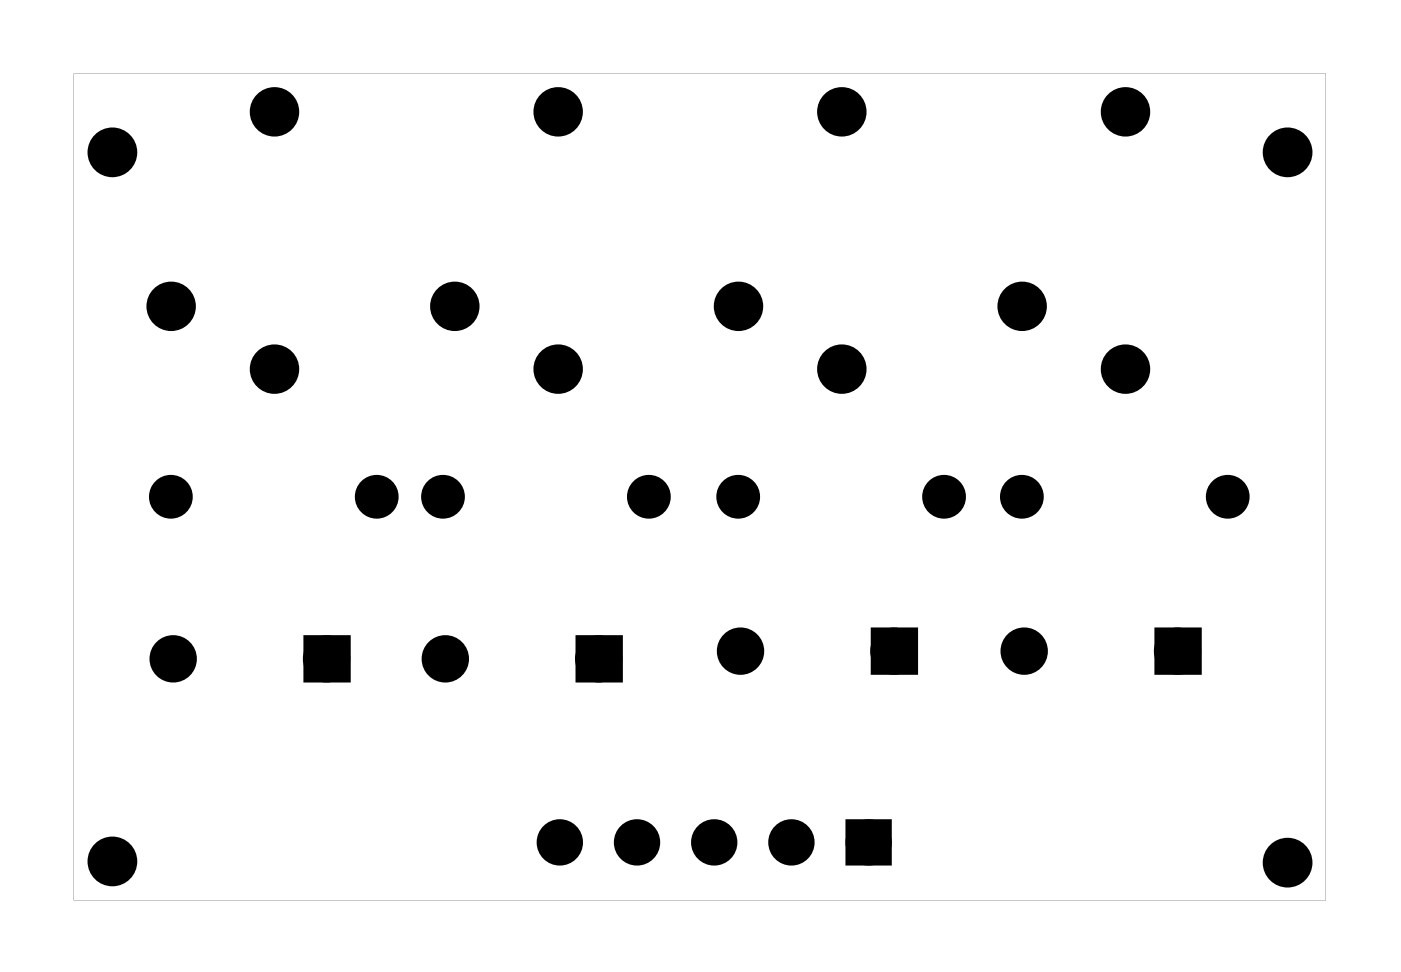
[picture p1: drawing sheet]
<svg xmlns="http://www.w3.org/2000/svg" width="69mm" height="48mm" viewBox="0 0 69 48" stroke-linecap="round" stroke-linejoin="round" font-family="sans-serif">
<g fill="#000">
<path d="M15.4 31.7h1.5v1.6h-1.5zM28.8 31.7h1.6v1.6h-1.6zM43.4 31.4h1.5v1.5h-1.5zM57.4 31.4h1.5v1.5h-1.5zM42.1 40.8h1.5v1.5h-1.5z"/>
<path d="M3.6 3.6h61.8v40.8h-61.8zM3.6 3.6v40.8h61.8v-40.8z"/>
</g>
<g fill="#000">
<circle cx="5.5" cy="7.5" r="1.1"/>
<circle cx="8.4" cy="15.1" r=".87"/>
<circle cx="13.5" cy="5.5" r=".87"/>
<circle cx="13.5" cy="18.2" r=".87"/>
<circle cx="22.4" cy="15.1" r=".87"/>
<circle cx="27.5" cy="5.5" r=".87"/>
<circle cx="27.5" cy="18.2" r=".87"/>
<circle cx="36.4" cy="15.1" r=".87"/>
<circle cx="41.5" cy="5.5" r=".87"/>
<circle cx="41.5" cy="18.2" r=".87"/>
<circle cx="50.4" cy="15.1" r=".87"/>
<circle cx="55.5" cy="5.5" r=".87"/>
<circle cx="55.5" cy="18.2" r=".87"/>
<circle cx="63.5" cy="7.5" r="1.1"/>
<circle cx="8.4" cy="24.5" r=".7"/>
<circle cx="8.5" cy="32.5" r=".79"/>
<circle cx="16.1" cy="32.5" r=".79"/>
<circle cx="18.6" cy="24.5" r=".7"/>
<circle cx="21.9" cy="24.5" r=".7"/>
<circle cx="22" cy="32.5" r=".79"/>
<circle cx="29.5" cy="32.5" r=".79"/>
<circle cx="32" cy="24.5" r=".7"/>
<circle cx="36.4" cy="24.5" r=".7"/>
<circle cx="36.5" cy="32.1" r=".79"/>
<circle cx="44.1" cy="32.1" r=".79"/>
<circle cx="46.6" cy="24.5" r=".7"/>
<circle cx="50.4" cy="24.5" r=".7"/>
<circle cx="50.5" cy="32.1" r=".79"/>
<circle cx="58.1" cy="32.1" r=".79"/>
<circle cx="60.6" cy="24.5" r=".7"/>
<circle cx="5.5" cy="42.5" r="1.1"/>
<circle cx="27.6" cy="41.6" r=".76"/>
<circle cx="31.4" cy="41.6" r=".76"/>
<circle cx="35.2" cy="41.6" r=".76"/>
<circle cx="39.1" cy="41.6" r=".76"/>
<circle cx="42.9" cy="41.6" r=".76"/>
<circle cx="63.5" cy="42.6" r="1.1"/>
</g>
<g fill="none" stroke="#000" stroke-width=".76" stroke-linecap="butt">
<path d="M15.4 31.7h1.5v1.6h-1.5zM28.8 31.7h1.6v1.6h-1.6zM43.4 31.4h1.5v1.5h-1.5zM57.4 31.4h1.5v1.5h-1.5zM42.1 40.8h1.5v1.5h-1.5z"/>
<circle cx="8.4" cy="24.5" r=".7"/>
<circle cx="8.5" cy="32.5" r=".79"/>
<circle cx="16.1" cy="32.5" r=".79"/>
<circle cx="18.6" cy="24.5" r=".7"/>
<circle cx="21.9" cy="24.5" r=".7"/>
<circle cx="22" cy="32.5" r=".79"/>
<circle cx="29.5" cy="32.5" r=".79"/>
<circle cx="32" cy="24.5" r=".7"/>
<circle cx="36.4" cy="24.5" r=".7"/>
<circle cx="36.5" cy="32.1" r=".79"/>
<circle cx="44.1" cy="32.1" r=".79"/>
<circle cx="46.6" cy="24.5" r=".7"/>
<circle cx="50.4" cy="24.5" r=".7"/>
<circle cx="50.5" cy="32.1" r=".79"/>
<circle cx="58.1" cy="32.1" r=".79"/>
<circle cx="60.6" cy="24.5" r=".7"/>
<circle cx="27.6" cy="41.6" r=".76"/>
<circle cx="31.4" cy="41.6" r=".76"/>
<circle cx="35.2" cy="41.6" r=".76"/>
<circle cx="39.1" cy="41.6" r=".76"/>
<circle cx="42.9" cy="41.6" r=".76"/>
</g>
<g fill="none" stroke="#000" stroke-width=".7" stroke-linecap="butt">
<circle cx="8.4" cy="15.1" r=".87"/>
<circle cx="13.5" cy="18.2" r=".87"/>
<circle cx="13.5" cy="5.5" r=".87"/>
<circle cx="22.4" cy="15.1" r=".87"/>
<circle cx="27.5" cy="18.2" r=".87"/>
<circle cx="27.5" cy="5.5" r=".87"/>
<circle cx="36.4" cy="15.1" r=".87"/>
<circle cx="41.5" cy="18.2" r=".87"/>
<circle cx="41.5" cy="5.5" r=".87"/>
<circle cx="50.4" cy="15.1" r=".87"/>
<circle cx="55.5" cy="18.2" r=".87"/>
<circle cx="55.5" cy="5.5" r=".87"/>
</g>
<g fill="none" stroke="#000" stroke-width=".25">
<circle cx="5.5" cy="7.5" r="1.1"/>
<circle cx="63.5" cy="7.5" r="1.1"/>
<circle cx="5.5" cy="42.5" r="1.1"/>
<circle cx="63.5" cy="42.6" r="1.1"/>
</g>
</svg>
